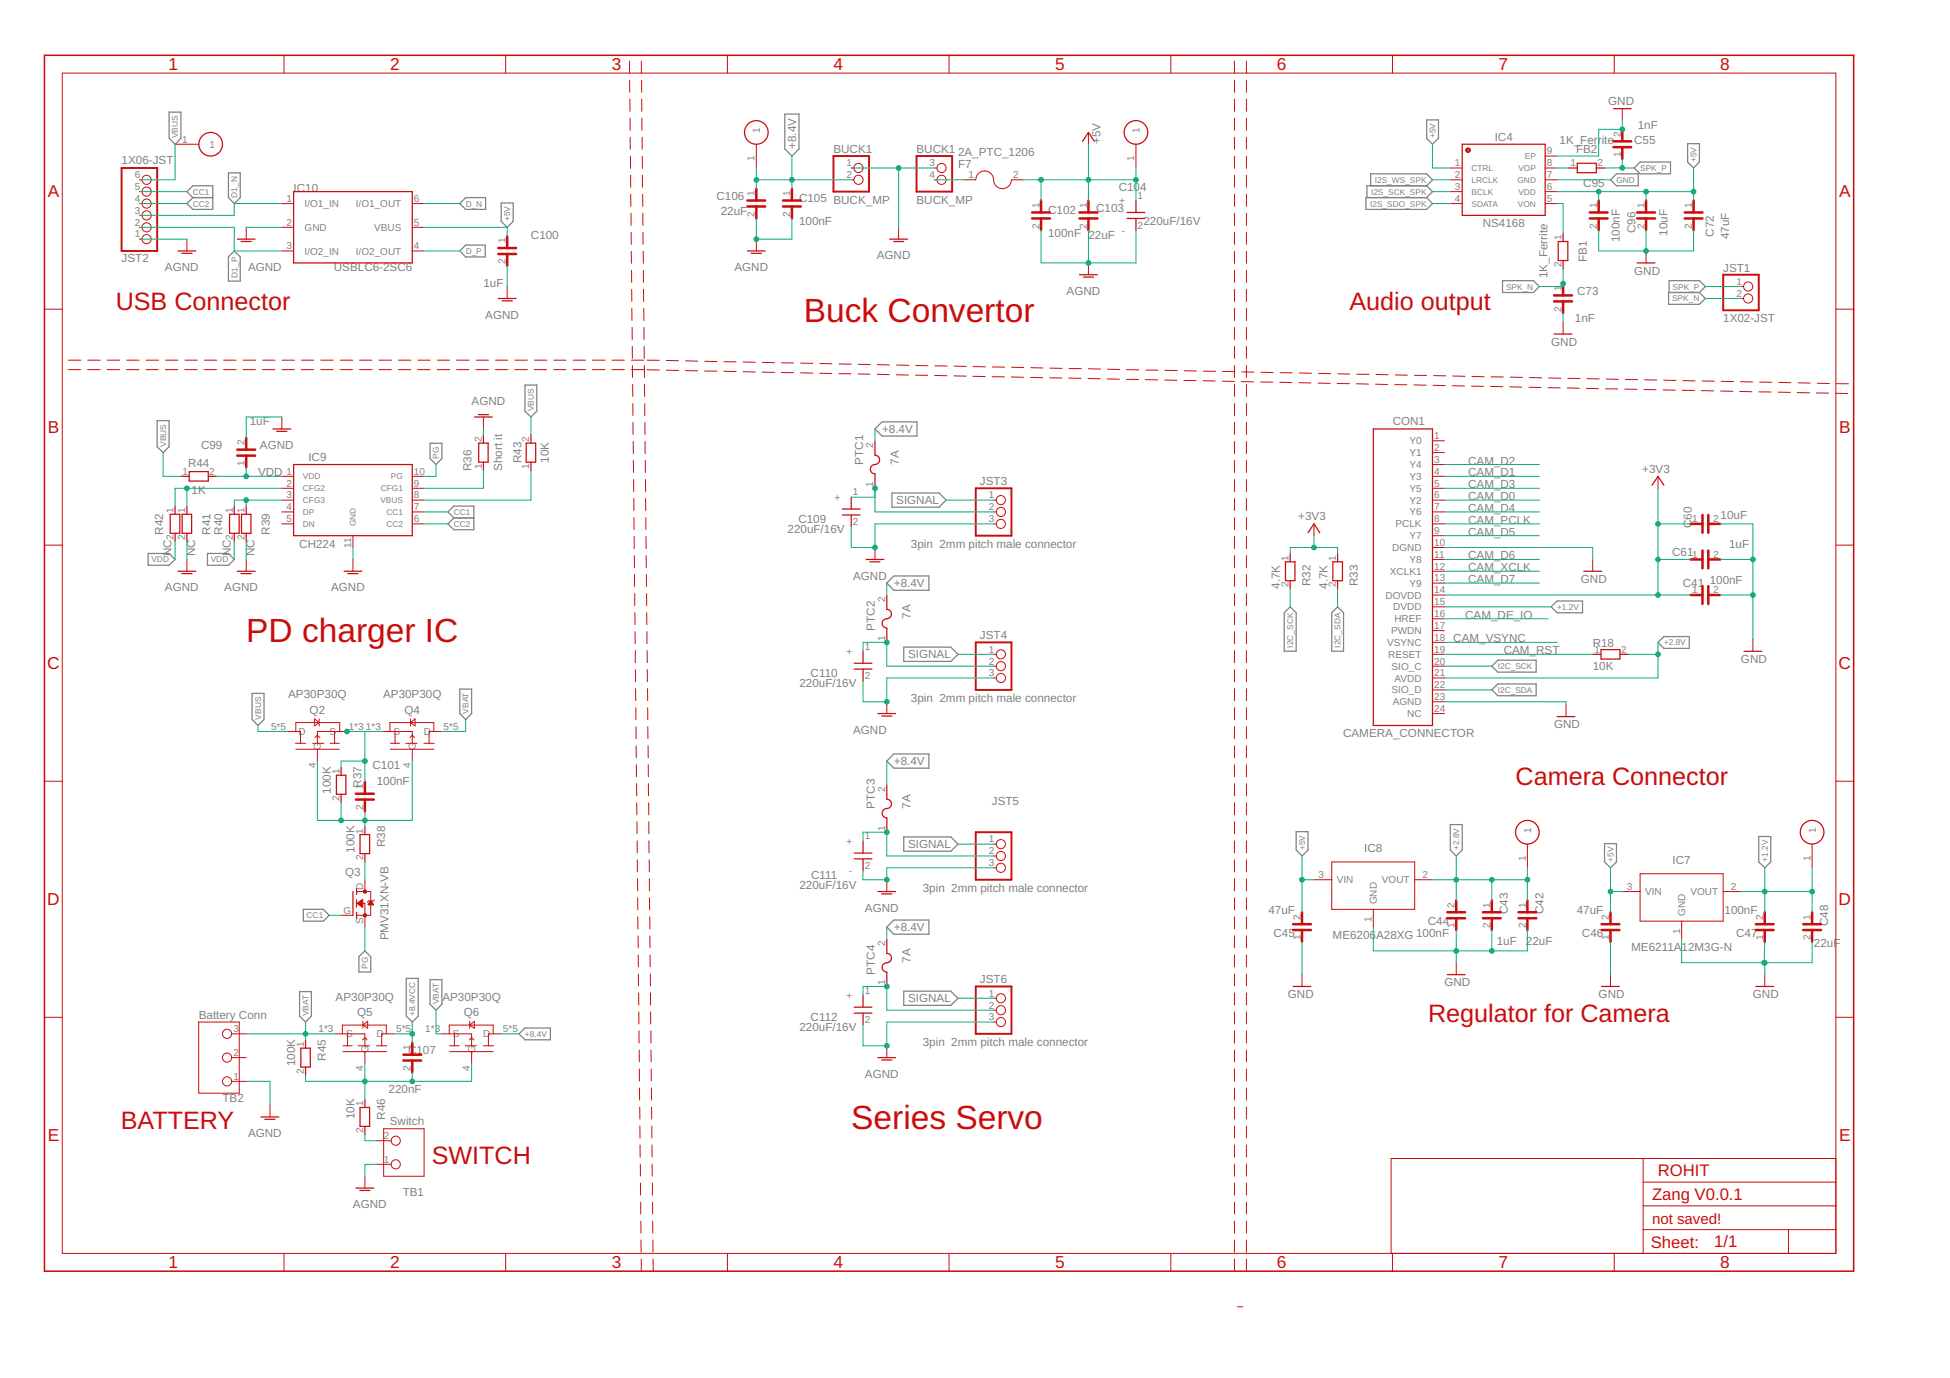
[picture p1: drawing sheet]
<svg xmlns="http://www.w3.org/2000/svg" width="297mm" height="210mm" viewBox="0 0 297 210" stroke-linecap="round" stroke-linejoin="round" font-family="sans-serif">
<defs><g id="words">
<g font-size="5.1" fill="#c90d0c">
<text x="122.4" y="49.1">Buck Convertor</text>
<text x="37.5" y="97.9">PD charger IC</text>
<text x="129.7" y="171.9">Series Servo</text>
</g>
<g font-size="3.8" fill="#c90d0c">
<text x="17.6" y="47.3">USB Connector</text>
<text x="205.6" y="47.3">Audio output</text>
<text x="230.9" y="119.5">Camera Connector</text>
<text x="217.5" y="155.7">Regulator for Camera</text>
<text x="18.4" y="171.9">BATTERY</text>
<text x="65.8" y="177.4">SWITCH</text>
</g>
<g font-size="2.6" fill="#c90d0c">
<text x="25.7" y="10.7">1</text>
<text x="59.4" y="10.7">2</text>
<text x="93.2" y="10.7">3</text>
<text x="127" y="10.7">4</text>
<text x="160.7" y="10.7">5</text>
<text x="194.5" y="10.7">6</text>
<text x="228.3" y="10.7">7</text>
<text x="262.1" y="10.7">8</text>
<text x="7.3" y="30">A</text>
<text x="280.1" y="30">A</text>
<text x="7.3" y="66">B</text>
<text x="280.1" y="66">B</text>
<text x="7.2" y="102">C</text>
<text x="280.1" y="102">C</text>
<text x="7.2" y="137.9">D</text>
<text x="280.1" y="137.9">D</text>
<text x="7.3" y="173.9">E</text>
<text x="280.1" y="173.9">E</text>
<text x="25.7" y="193.2">1</text>
<text x="59.4" y="193.2">2</text>
<text x="93.2" y="193.2">3</text>
<text x="127" y="193.2">4</text>
<text x="160.7" y="193.2">5</text>
<text x="194.5" y="193.2">6</text>
<text x="228.3" y="193.2">7</text>
<text x="262.1" y="193.2">8</text>
</g>
<g font-size="2.5" fill="#c90d0c">
<text x="252.6" y="179.2">ROHIT</text>
<text x="251.6" y="182.8">Zang V0.0.1</text>
<text x="251.5" y="190.1">Sheet:</text>
<text x="261.1" y="190">1/1</text>
</g>
<text font-size="2.3" fill="#c90d0c" x="251.6" y="186.4">not saved!</text>
<g font-size="1.8" fill="#808080">
<text x="245" y="16">GND</text>
<text x="121.3" y="22.7" transform="rotate(-90 121.3 22.7)">+8.4V</text>
<text x="127" y="23.3">BUCK1</text>
<text x="139.6" y="23.3">BUCK1</text>
<text x="145.9" y="23.8">2A_PTC_1206</text>
<text x="167.6" y="22" transform="rotate(-90 167.6 22)">+5V</text>
<text x="227.7" y="21.4">IC4</text>
<text x="237.6" y="22">1K_Ferr</text>
<text x="240.1" y="23.2">FB2</text>
<text x="244" y="22">ite</text>
<text x="248.9" y="22">C55</text>
<text x="249.5" y="19.6">1nF</text>
<text x="18.5" y="25">1X06-JST</text>
<text x="44.7" y="29.2">IC10</text>
<text x="145.9" y="25.6">F7</text>
<text x="170.4" y="29">C104</text>
<text x="241.2" y="28.5">C95</text>
<text x="109.1" y="30.5">C106</text>
<text x="109.8" y="32.8">22uF</text>
<text x="121.7" y="34.3">100nF</text>
<text x="121.7" y="30.7">C105 BUCK_MP</text>
<text x="139.6" y="31">BUCK_MP</text>
<text x="159.7" y="32.5">C102</text>
<text x="167" y="32.3">C103</text>
<text x="174.2" y="34.2">220uF/16V</text>
<text x="225.9" y="34.6">NS4168</text>
<text x="249.1" y="35.5" transform="rotate(-90 249.1 35.5)">C96</text>
<text x="254" y="35.9" transform="rotate(-90 254 35.9)">10uF</text>
<text x="18.5" y="40">JST2</text>
<text x="25.1" y="41.3">AGND</text>
<text x="37.8" y="41.3">AGND</text>
<text x="50.9" y="41.3">USBLC6-2SC6</text>
<text x="80.9" y="36.4">C100</text>
<text x="111.9" y="41.3">AGND</text>
<text x="133.6" y="39.5">AGND</text>
<text x="159.7" y="36.2">100nF</text>
<text x="165.8" y="36.4">22uF</text>
<text x="241.7" y="39.9" transform="rotate(-90 241.7 39.9)">FB1</text>
<text x="246.8" y="36.9" transform="rotate(-90 246.8 36.9)">100nF</text>
<text x="248.9" y="41.8">GND</text>
<text x="261" y="36.1" transform="rotate(-90 261 36.1)">C72</text>
<text x="262.5" y="41.4">JST1</text>
<text x="263.4" y="36.4" transform="rotate(-90 263.4 36.4)">47uF</text>
<text x="73.6" y="43.7">1uF</text>
<text x="162.5" y="44.9">AGND</text>
<text x="235.7" y="42.4" transform="rotate(-90 235.7 42.4)">1K_Ferrite</text>
<text x="240.3" y="44.9">C73</text>
<text x="73.9" y="48.5">AGND</text>
<text x="236.3" y="52.7">GND</text>
<text x="239.9" y="49.1">1nF</text>
<text x="262.5" y="49.1">1X02-JST</text>
<text x="38" y="64.8">1uF</text>
<text x="71.8" y="61.7">AGND</text>
<text x="134.4" y="66">+8.4V</text>
<text x="212.1" y="64.8">CON1</text>
<text x="28.6" y="71.1">R44</text>
<text x="30.6" y="68.4">C99</text>
<text x="39.6" y="68.4">AGND</text>
<text x="47" y="70.2">IC9</text>
<text x="71.8" y="71.8" transform="rotate(-90 71.8 71.8)">R36</text>
<text x="76.5" y="71.8" transform="rotate(-90 76.5 71.8)">Short it</text>
<text x="79.4" y="70.6" transform="rotate(-90 79.4 70.6)">R43</text>
<text x="83.6" y="70.5" transform="rotate(-90 83.6 70.5)">10K</text>
<text x="131.5" y="70.8" transform="rotate(-90 131.5 70.8)">PTC1</text>
<text x="136.9" y="70.8" transform="rotate(-90 136.9 70.8)">7A</text>
<text x="223.6" y="70.8">CAM_D2</text>
<text x="29.2" y="75.3">1K</text>
<text x="39.3" y="72.6">VDD</text>
<text x="136.5" y="76.8">SIGNAL</text>
<text x="149.3" y="73.8">JST3</text>
<text x="223.6" y="76.2">CAM_D0</text>
<text x="223.6" y="78">CAM_D4</text>
<text x="223.6" y="72.6">CAM_D1</text>
<text x="223.6" y="74.4">CAM_D3</text>
<text x="250.2" y="72">+3V3</text>
<text x="24.9" y="81.4" transform="rotate(-90 24.9 81.4)">R42</text>
<text x="32.1" y="81.4" transform="rotate(-90 32.1 81.4)">R41</text>
<text x="33.9" y="81.4" transform="rotate(-90 33.9 81.4)">R40</text>
<text x="41.1" y="81.4" transform="rotate(-90 41.1 81.4)">R39</text>
<text x="45.6" y="83.4">CH224</text>
<text x="120" y="81.2">220uF/16V</text>
<text x="121.6" y="79.6">C109</text>
<text x="138.8" y="83.4">3pin 2mm pitch male connector</text>
<text x="197.8" y="79.3">+3V3</text>
<text x="223.6" y="81.6">CAM_D5</text>
<text x="223.6" y="79.8">CAM_PCLK</text>
<text x="257.7" y="80.4" transform="rotate(-90 257.7 80.4)">C60</text>
<text x="262.1" y="79">10uF</text>
<text x="263.4" y="83.4">1uF</text>
<text x="26.1" y="84.7" transform="rotate(-90 26.1 84.7)">NC</text>
<text x="29.7" y="84.7" transform="rotate(-90 29.7 84.7)">NC</text>
<text x="35.2" y="84.7" transform="rotate(-90 35.2 84.7)">NC</text>
<text x="38.8" y="84.7" transform="rotate(-90 38.8 84.7)">NC</text>
<text x="129.9" y="88.3">AGND</text>
<text x="136.2" y="89.5">+8.4V</text>
<text x="195" y="89.7" transform="rotate(-90 195 89.7)">4.7K</text>
<text x="199.6" y="89.3" transform="rotate(-90 199.6 89.3)">R32</text>
<text x="202.2" y="89.7" transform="rotate(-90 202.2 89.7)">4.7K</text>
<text x="206.8" y="89.3" transform="rotate(-90 206.8 89.3)">R33</text>
<text x="223.6" y="85.2">CAM_D6</text>
<text x="223.6" y="88.8">CAM_D7</text>
<text x="223.6" y="87">CAM_XCLK</text>
<text x="240.8" y="88.8">GND</text>
<text x="254.7" y="84.7">C61</text>
<text x="256.3" y="89.5">C41</text>
<text x="260.4" y="89">100nF</text>
<text x="25.1" y="90.1">AGND</text>
<text x="34.2" y="90.1">AGND</text>
<text x="50.4" y="90.1">AGND</text>
<text x="138.7" y="94.2" transform="rotate(-90 138.7 94.2)">7A</text>
<text x="223.2" y="94.2">CAM_DE_IO</text>
<text x="133.3" y="96.1" transform="rotate(-90 133.3 96.1)">PTC2</text>
<text x="138.3" y="100.3">SIGNAL</text>
<text x="149.3" y="97.3">JST4</text>
<text x="221.4" y="97.9">CAM_VSYNC</text>
<text x="229.1" y="99.7">CAM_RST</text>
<text x="242.6" y="98.6">R18</text>
<text x="265.2" y="101">GND</text>
<text x="43.9" y="106.4">AP30P30Q</text>
<text x="58.4" y="106.4">AP30P30Q</text>
<text x="121.8" y="104.7">220uF/16V</text>
<text x="123.5" y="103.1">C110</text>
<text x="138.8" y="106.9">3pin 2mm pitch male connector</text>
<text x="242.6" y="102">10K</text>
<text x="47.2" y="108.7">Q2</text>
<text x="61.6" y="108.7">Q4</text>
<text x="129.9" y="111.8">AGND</text>
<text x="204.6" y="112.3">CAMERA_CONNECTOR</text>
<text x="236.7" y="111">GND</text>
<text x="55.1" y="120" transform="rotate(-90 55.1 120)">R37</text>
<text x="56.7" y="117.2">C101</text>
<text x="57.4" y="119.5">100nF</text>
<text x="136.2" y="116.6">+8.4V</text>
<text x="50.4" y="120.9" transform="rotate(-90 50.4 120.9)">100K</text>
<text x="133.3" y="123.2" transform="rotate(-90 133.3 123.2)">PTC3</text>
<text x="138.7" y="123.2" transform="rotate(-90 138.7 123.2)">7A</text>
<text x="151.1" y="122.6">JST5</text>
<text x="54" y="129.9" transform="rotate(-90 54 129.9)">100K</text>
<text x="58.7" y="129" transform="rotate(-90 58.7 129)">R38</text>
<text x="138.3" y="129.2">SIGNAL</text>
<text x="207.8" y="129.8">IC8</text>
<text x="254.8" y="131.7">IC7</text>
<text x="52.6" y="133.5">Q3</text>
<text x="121.8" y="135.4">220uF/16V</text>
<text x="123.5" y="133.8">C111</text>
<text x="140.6" y="135.8">3pin 2mm pitch male connector</text>
<text x="59.2" y="143.2" transform="rotate(-90 59.2 143.2)">PMV31XN-VB</text>
<text x="131.8" y="138.9">AGND</text>
<text x="136.2" y="141.9">+8.4V</text>
<text x="193.2" y="139.2">47uF</text>
<text x="194" y="142.8">C45</text>
<text x="203" y="143">ME6206</text>
<text x="209.6" y="143">A28XG 100nF</text>
<text x="217.5" y="141">C44</text>
<text x="228" y="143.9">1uF</text>
<text x="229.7" y="139.2" transform="rotate(-90 229.7 139.2)">C43</text>
<text x="232.5" y="143.9">22uF</text>
<text x="235.1" y="139.2" transform="rotate(-90 235.1 139.2)">C42</text>
<text x="240.2" y="139.2">47uF</text>
<text x="241" y="142.8">C46</text>
<text x="262.7" y="139.2">100nF</text>
<text x="264.5" y="142.8">C47</text>
<text x="278.5" y="141" transform="rotate(-90 278.5 141)">C48</text>
<text x="133.3" y="148.5" transform="rotate(-90 133.3 148.5)">PTC4</text>
<text x="138.7" y="146.6" transform="rotate(-90 138.7 146.6)">7A</text>
<text x="149.3" y="149.7">JST6</text>
<text x="248.5" y="144.8">ME6211A12M3G-N</text>
<text x="276.3" y="144.3">22uF</text>
<text x="30.3" y="155.1">Battery Conn</text>
<text x="51.1" y="152.4">AP30P30Q</text>
<text x="54.4" y="154.8">Q5</text>
<text x="67.4" y="152.4">AP30P30Q</text>
<text x="70.7" y="154.8">Q6</text>
<text x="123.5" y="155.5">C112</text>
<text x="138.3" y="152.7">SIGNAL</text>
<text x="196.2" y="152.1">GND</text>
<text x="220" y="150.3">GND</text>
<text x="243.5" y="152.1">GND</text>
<text x="267" y="152.1">GND</text>
<text x="49.6" y="161.6" transform="rotate(-90 49.6 161.6)">R45</text>
<text x="62.2" y="160.6">C107</text>
<text x="121.8" y="157.1">220uF/16V</text>
<text x="140.6" y="159.3">3pin 2mm pitch male connector</text>
<text x="33.9" y="167.8">TB2</text>
<text x="45" y="162.4" transform="rotate(-90 45 162.4)">100K</text>
<text x="59.2" y="166.5">220nF</text>
<text x="131.8" y="164.2">AGND</text>
<text x="37.8" y="173.2">AGND</text>
<text x="54" y="170.5" transform="rotate(-90 54 170.5)">10K</text>
<text x="58.7" y="170.6" transform="rotate(-90 58.7 170.6)">R46</text>
<text x="59.4" y="171.4">Switch</text>
<text x="53.8" y="184.1">AGND</text>
<text x="61.3" y="182.2">TB1</text>
</g>
<g font-size="1.5" fill="#808080">
<text x="27.8" y="21.7">1</text>
<text x="31.9" y="22.5">1</text>
<text x="115.8" y="20.3" transform="rotate(-90 115.8 20.3)">1</text>
<text x="173.6" y="20.3" transform="rotate(-90 173.6 20.3)">1</text>
<text x="235.6" y="23.5">9</text>
<text x="246.9" y="24" transform="rotate(-90 246.9 24)">1</text>
<text x="246.9" y="20.8" transform="rotate(-90 246.9 20.8)">2</text>
<text x="20.5" y="28.9">5</text>
<text x="20.5" y="27.1">6</text>
<text x="115" y="29.8" transform="rotate(-90 115 29.8)">1</text>
<text x="115" y="24.5" transform="rotate(-90 115 24.5)">1</text>
<text x="120.4" y="29.8" transform="rotate(-90 120.4 29.8)">1</text>
<text x="129" y="25.3">1</text>
<text x="129" y="27.1">2</text>
<text x="141.6" y="25.3">3</text>
<text x="141.6" y="27.1">4</text>
<text x="147.5" y="27.1">1</text>
<text x="154.3" y="27.1">2</text>
<text x="172.8" y="24.5" transform="rotate(-90 172.8 24.5)">1</text>
<text x="221.6" y="25.3">1</text>
<text x="221.6" y="27.1">2</text>
<text x="221.6" y="28.9">3</text>
<text x="235.6" y="28.9">6</text>
<text x="235.6" y="27.1">7</text>
<text x="235.6" y="25.3">8</text>
<text x="239.3" y="25.3">1</text>
<text x="243.3" y="25.3">2</text>
<text x="20.5" y="34.4">2</text>
<text x="20.5" y="32.6">3</text>
<text x="20.5" y="30.8">4</text>
<text x="43.6" y="34.4">2</text>
<text x="43.6" y="30.8">1</text>
<text x="46.4" y="35.2">GND</text>
<text x="46.4" y="31.5">I/O1_IN</text>
<text x="54.2" y="31.5">I/O1_OUT</text>
<text x="57" y="35.2">VBUS</text>
<text x="63.1" y="34.4">5</text>
<text x="63.1" y="30.8">6</text>
<text x="115" y="33" transform="rotate(-90 115 33)">2</text>
<text x="120.4" y="33" transform="rotate(-90 120.4 33)">2</text>
<text x="158.3" y="34.8" transform="rotate(-90 158.3 34.8)">2</text>
<text x="158.3" y="31.7" transform="rotate(-90 158.3 31.7)">1</text>
<text x="165.6" y="34.8" transform="rotate(-90 165.6 34.8)">2</text>
<text x="165.6" y="31.7" transform="rotate(-90 165.6 31.7)">1</text>
<text x="170.5" y="31.1">+</text>
<text x="170.9" y="35.6">-</text>
<text x="173.3" y="30.3">1</text>
<text x="173.3" y="34.8">2</text>
<text x="221.6" y="30.8">4</text>
<text x="235.6" y="30.8">5</text>
<text x="243.3" y="34.8" transform="rotate(-90 243.3 34.8)">2</text>
<text x="243.3" y="31.7" transform="rotate(-90 243.3 31.7)">1</text>
<text x="250.5" y="34.8" transform="rotate(-90 250.5 34.8)">2</text>
<text x="250.5" y="31.7" transform="rotate(-90 250.5 31.7)">1</text>
<text x="257.7" y="34.8" transform="rotate(-90 257.7 34.8)">2</text>
<text x="257.7" y="31.7" transform="rotate(-90 257.7 31.7)">1</text>
<text x="20.5" y="36.2">1</text>
<text x="43.6" y="38">3</text>
<text x="46.4" y="38.8">I/O2_IN</text>
<text x="54.2" y="38.8">I/O2_OUT</text>
<text x="63.1" y="38">4</text>
<text x="77" y="40.2" transform="rotate(-90 77 40.2)">2</text>
<text x="77" y="37.1" transform="rotate(-90 77 37.1)">1</text>
<text x="237.8" y="40.7" transform="rotate(-90 237.8 40.7)">2</text>
<text x="237.8" y="36.6" transform="rotate(-90 237.8 36.6)">1</text>
<text x="237.8" y="47.5" transform="rotate(-90 237.8 47.5)">2</text>
<text x="237.8" y="44.3" transform="rotate(-90 237.8 44.3)">1</text>
<text x="264.5" y="43.4">1</text>
<text x="264.5" y="45.2">2</text>
<text x="37.2" y="71" transform="rotate(-90 37.2 71)">1</text>
<text x="37.2" y="67.8" transform="rotate(-90 37.2 67.8)">2</text>
<text x="73.4" y="71.4" transform="rotate(-90 73.4 71.4)">1</text>
<text x="73.4" y="67.3" transform="rotate(-90 73.4 67.3)">2</text>
<text x="80.6" y="71.4" transform="rotate(-90 80.6 71.4)">1</text>
<text x="80.6" y="67.3" transform="rotate(-90 80.6 67.3)">2</text>
<text x="133" y="68.2" transform="rotate(-90 133 68.2)">2</text>
<text x="214.7" y="67.7">Y0</text>
<text x="214.7" y="69.5">Y1</text>
<text x="214.7" y="71.3">Y4</text>
<text x="218.5" y="66.9">1</text>
<text x="218.5" y="68.7">2</text>
<text x="218.5" y="70.5">3</text>
<text x="27.8" y="72.3">1</text>
<text x="31.9" y="72.3">2</text>
<text x="43.6" y="72.3">1</text>
<text x="43.6" y="74.1">2</text>
<text x="43.6" y="75.9">3</text>
<text x="43.6" y="77.7">4</text>
<text x="63.1" y="77.7">7</text>
<text x="63.1" y="75.9">8</text>
<text x="63.1" y="74.1">9</text>
<text x="63.1" y="72.3">10</text>
<text x="127.1" y="76.3">+</text>
<text x="129.9" y="75.5">1</text>
<text x="133" y="74.1" transform="rotate(-90 133 74.1)">1</text>
<text x="150.6" y="75.9">1</text>
<text x="150.6" y="77.7">2</text>
<text x="214.7" y="73.1">Y3</text>
<text x="214.7" y="74.9">Y5</text>
<text x="214.7" y="76.7">Y2</text>
<text x="218.5" y="72.3">4</text>
<text x="218.5" y="74.1">5</text>
<text x="218.5" y="75.9">6</text>
<text x="218.5" y="77.7">7</text>
<text x="26.4" y="82.2" transform="rotate(-90 26.4 82.2)">2</text>
<text x="26.4" y="78.2" transform="rotate(-90 26.4 78.2)">1</text>
<text x="28.2" y="82.2" transform="rotate(-90 28.2 82.2)">2</text>
<text x="28.2" y="78.2" transform="rotate(-90 28.2 78.2)">1</text>
<text x="35.4" y="82.2" transform="rotate(-90 35.4 82.2)">2</text>
<text x="35.4" y="78.2" transform="rotate(-90 35.4 78.2)">1</text>
<text x="37.2" y="82.2" transform="rotate(-90 37.2 82.2)">2</text>
<text x="37.2" y="78.2" transform="rotate(-90 37.2 78.2)">1</text>
<text x="43.6" y="79.5">5</text>
<text x="53.5" y="83.4" transform="rotate(-90 53.5 83.4)">11</text>
<text x="63.1" y="79.5">6</text>
<text x="127.5" y="80.8">-</text>
<text x="129.9" y="80">2</text>
<text x="150.6" y="79.5">3</text>
<text x="212.1" y="83.9">DGND</text>
<text x="212.6" y="80.3">PCLK</text>
<text x="214.7" y="78.5">Y6</text>
<text x="214.7" y="82.1">Y7</text>
<text x="218.5" y="79.5">8</text>
<text x="218.5" y="81.3">9</text>
<text x="218.5" y="83.2">10</text>
<text x="257.8" y="79.5">1</text>
<text x="260.9" y="79.5">2</text>
<text x="196.3" y="89.5" transform="rotate(-90 196.3 89.5)">2</text>
<text x="196.3" y="85.4" transform="rotate(-90 196.3 85.4)">1</text>
<text x="203.5" y="89.5" transform="rotate(-90 203.5 89.5)">2</text>
<text x="203.5" y="85.4" transform="rotate(-90 203.5 85.4)">1</text>
<text x="211.7" y="87.6">XCLK1</text>
<text x="214.7" y="85.7">Y8</text>
<text x="214.7" y="89.4">Y9</text>
<text x="218.5" y="85">11</text>
<text x="218.5" y="86.8">12</text>
<text x="218.5" y="88.6">13</text>
<text x="257.8" y="85">1</text>
<text x="260.9" y="85">2</text>
<text x="134.8" y="91.7" transform="rotate(-90 134.8 91.7)">2</text>
<text x="211" y="91.2">DOVDD</text>
<text x="212.2" y="93">DVDD</text>
<text x="212.4" y="94.8">HREF</text>
<text x="218.5" y="90.4">14</text>
<text x="218.5" y="92.2">15</text>
<text x="218.5" y="94">16</text>
<text x="218.5" y="95.8">17</text>
<text x="257.8" y="90.4">1</text>
<text x="260.9" y="90.4">2</text>
<text x="128.9" y="99.8">+</text>
<text x="131.7" y="99">1</text>
<text x="134.8" y="97.6" transform="rotate(-90 134.8 97.6)">1</text>
<text x="150.6" y="99.4">1</text>
<text x="150.6" y="101.2">2</text>
<text x="211.3" y="98.4">VSYNC</text>
<text x="211.5" y="100.2">RESET</text>
<text x="211.9" y="96.6">PWDN</text>
<text x="218.5" y="97.6">18</text>
<text x="218.5" y="99.4">19</text>
<text x="218.5" y="101.2">20</text>
<text x="242.9" y="99.4">1</text>
<text x="246.9" y="99.4">2</text>
<text x="129.3" y="104.3">-</text>
<text x="131.7" y="103.5">2</text>
<text x="150.6" y="103">3</text>
<text x="212" y="102">SIO_C</text>
<text x="212" y="105.6">SIO_D</text>
<text x="212.2" y="107.4">AGND</text>
<text x="212.4" y="103.8">AVDD</text>
<text x="218.5" y="103">21</text>
<text x="218.5" y="104.8">22</text>
<text x="218.5" y="106.6">23</text>
<text x="41.3" y="111.2">5*5</text>
<text x="45.5" y="112">D</text>
<text x="50.2" y="111.9">S</text>
<text x="53.1" y="111.2">1*3</text>
<text x="55.7" y="111.2">1*3</text>
<text x="59.9" y="112">S</text>
<text x="64.6" y="111.9">D</text>
<text x="67.6" y="111.2">5*5</text>
<text x="214.4" y="109.2">NC</text>
<text x="218.5" y="108.4">24</text>
<text x="48.1" y="117" transform="rotate(-90 48.1 117)">4</text>
<text x="48.9" y="114.3" transform="rotate(-90 48.9 114.3)">G</text>
<text x="51.7" y="117.9" transform="rotate(-90 51.7 117.9)">1</text>
<text x="62.5" y="117" transform="rotate(-90 62.5 117)">4</text>
<text x="63.3" y="114.3" transform="rotate(-90 63.3 114.3)">G</text>
<text x="51.7" y="122" transform="rotate(-90 51.7 122)">2</text>
<text x="55.3" y="123.4" transform="rotate(-90 55.3 123.4)">2</text>
<text x="55.3" y="120.2" transform="rotate(-90 55.3 120.2)">1</text>
<text x="134.8" y="120.6" transform="rotate(-90 134.8 120.6)">2</text>
<text x="55.3" y="131" transform="rotate(-90 55.3 131)">2</text>
<text x="55.3" y="127" transform="rotate(-90 55.3 127)">1</text>
<text x="128.9" y="128.7">+</text>
<text x="131.7" y="127.9">1</text>
<text x="134.8" y="126.5" transform="rotate(-90 134.8 126.5)">1</text>
<text x="150.6" y="128.3">1</text>
<text x="150.6" y="130.1">2</text>
<text x="150.6" y="131.9">3</text>
<text x="232.4" y="131.1" transform="rotate(-90 232.4 131.1)">1</text>
<text x="233.2" y="126.9" transform="rotate(-90 233.2 126.9)">1</text>
<text x="275.8" y="131.1" transform="rotate(-90 275.8 131.1)">1</text>
<text x="276.6" y="126.9" transform="rotate(-90 276.6 126.9)">1</text>
<text x="55.3" y="135.6" transform="rotate(-90 55.3 135.6)">D</text>
<text x="129.3" y="133.2">-</text>
<text x="131.7" y="132.4">2</text>
<text x="200.9" y="133.7">3</text>
<text x="203.6" y="134.5">VIN</text>
<text x="209.7" y="137.8" transform="rotate(-90 209.7 137.8)">GND</text>
<text x="210.5" y="134.5">VOUT</text>
<text x="216.7" y="133.7">2</text>
<text x="247.8" y="135.6">3</text>
<text x="250.6" y="136.3">VIN</text>
<text x="257.5" y="136.3">VOUT</text>
<text x="263.6" y="135.6">2</text>
<text x="52.3" y="139.2">G</text>
<text x="55.3" y="140.7" transform="rotate(-90 55.3 140.7)">S</text>
<text x="198.1" y="143.2" transform="rotate(-90 198.1 143.2)">1</text>
<text x="198.1" y="140.1" transform="rotate(-90 198.1 140.1)">2</text>
<text x="208.9" y="140.5" transform="rotate(-90 208.9 140.5)">1</text>
<text x="221.6" y="141.4" transform="rotate(-90 221.6 141.4)">1</text>
<text x="221.6" y="138.3" transform="rotate(-90 221.6 138.3)">2</text>
<text x="227" y="141.4" transform="rotate(-90 227 141.4)">2</text>
<text x="227" y="138.3" transform="rotate(-90 227 138.3)">1</text>
<text x="232.4" y="141.4" transform="rotate(-90 232.4 141.4)">2</text>
<text x="232.4" y="138.3" transform="rotate(-90 232.4 138.3)">1</text>
<text x="245.1" y="143.2" transform="rotate(-90 245.1 143.2)">1</text>
<text x="245.1" y="140.1" transform="rotate(-90 245.1 140.1)">2</text>
<text x="255.9" y="142.3" transform="rotate(-90 255.9 142.3)">1</text>
<text x="256.7" y="139.6" transform="rotate(-90 256.7 139.6)">GND</text>
<text x="268.6" y="143.2" transform="rotate(-90 268.6 143.2)">1</text>
<text x="268.6" y="140.1" transform="rotate(-90 268.6 140.1)">2</text>
<text x="275.8" y="143.2" transform="rotate(-90 275.8 143.2)">2</text>
<text x="275.8" y="140.1" transform="rotate(-90 275.8 140.1)">1</text>
<text x="134.8" y="144.1" transform="rotate(-90 134.8 144.1)">2</text>
<text x="128.9" y="152.2">+</text>
<text x="131.7" y="151.4">1</text>
<text x="131.7" y="155.9">2</text>
<text x="134.8" y="150" transform="rotate(-90 134.8 150)">1</text>
<text x="150.6" y="151.8">1</text>
<text x="150.6" y="153.6">2</text>
<text x="150.6" y="155.4">3</text>
<text x="35.6" y="160.8">2</text>
<text x="35.6" y="157.2">3</text>
<text x="46.3" y="159.5" transform="rotate(-90 46.3 159.5)">1</text>
<text x="48.5" y="157.2">1*3</text>
<text x="52.7" y="158">S</text>
<text x="56.1" y="160.3" transform="rotate(-90 56.1 160.3)">G</text>
<text x="57.3" y="158">D</text>
<text x="60.3" y="157.2">5*5</text>
<text x="62.5" y="159.9" transform="rotate(-90 62.5 159.9)">1</text>
<text x="64.8" y="157.2">1*3</text>
<text x="69" y="158">S</text>
<text x="72.4" y="160.3" transform="rotate(-90 72.4 160.3)">G</text>
<text x="73.6" y="158">D</text>
<text x="76.6" y="157.2">5*5</text>
<text x="129.3" y="156.7">-</text>
<text x="35.6" y="164.5">1</text>
<text x="46.3" y="163.6" transform="rotate(-90 46.3 163.6)">2</text>
<text x="55.3" y="163.1" transform="rotate(-90 55.3 163.1)">4</text>
<text x="62.5" y="163.1" transform="rotate(-90 62.5 163.1)">2</text>
<text x="71.6" y="163.1" transform="rotate(-90 71.6 163.1)">4</text>
<text x="55.3" y="172.6" transform="rotate(-90 55.3 172.6)">2</text>
<text x="55.3" y="168.5" transform="rotate(-90 55.3 168.5)">1</text>
<text x="58.5" y="173.5">2</text>
<text x="58.5" y="177.1">1</text>
</g>
<g font-size="1.3" fill="#808080">
<text x="27.1" y="21.1" transform="rotate(-90 27.1 21.1)">VBUS</text>
<text x="218.7" y="21.1" transform="rotate(-90 218.7 21.1)">+5V</text>
<text x="29.4" y="29.6">CC1</text>
<text x="208.8" y="29.7">I2S_SCK_SPK</text>
<text x="209.4" y="27.8">I2S_WS_SPK</text>
<text x="224.1" y="26">CTRL</text>
<text x="224.1" y="27.8">LRCLK</text>
<text x="224.1" y="29.6">BCLK</text>
<text x="231.2" y="27.8">GND</text>
<text x="231.3" y="29.7">VDD</text>
<text x="231.3" y="26">VOP</text>
<text x="232.3" y="24.2">EP</text>
<text x="246.2" y="27.8">GND</text>
<text x="249.8" y="26">SPK_P</text>
<text x="258.4" y="24.7" transform="rotate(-90 258.4 24.7)">+5V</text>
<text x="29.4" y="31.5">CC2</text>
<text x="36.1" y="30.1" transform="rotate(-90 36.1 30.1)">D1_N</text>
<text x="70.9" y="31.5">D_N</text>
<text x="77.7" y="33.7" transform="rotate(-90 77.7 33.7)">+5V</text>
<text x="208.7" y="31.5">I2S_SDO_SPK</text>
<text x="224.1" y="31.5">SDATA</text>
<text x="231.2" y="31.5">VON</text>
<text x="70.9" y="38.7">D_P</text>
<text x="36.2" y="42.3" transform="rotate(-90 36.2 42.3)">D1_P</text>
<text x="229.4" y="44.1">SPK_N</text>
<text x="254.7" y="45.9">SPK_N</text>
<text x="254.8" y="44.1">SPK_P</text>
<text x="81.3" y="62.6" transform="rotate(-90 81.3 62.6)">VBUS</text>
<text x="25.3" y="68" transform="rotate(-90 25.3 68)">VBUS</text>
<text x="66.9" y="69.9" transform="rotate(-90 66.9 69.9)">PG</text>
<text x="46.1" y="73">VDD</text>
<text x="46.1" y="74.8">CFG2</text>
<text x="46.1" y="76.6">CFG3</text>
<text x="57.9" y="76.6">VBUS</text>
<text x="58" y="74.8">CFG1</text>
<text x="59.6" y="73">PG</text>
<text x="46.1" y="78.4">DP</text>
<text x="46.1" y="80.2">DN</text>
<text x="54.2" y="80.2" transform="rotate(-90 54.2 80.2)">GND</text>
<text x="58.9" y="80.2">CC2</text>
<text x="58.9" y="78.4">CC1</text>
<text x="69.1" y="78.4">CC1</text>
<text x="69.1" y="80.2">CC2</text>
<text x="23.1" y="85.7">VDD</text>
<text x="32.1" y="85.7">VDD</text>
<text x="237.2" y="92.9">+1.2V</text>
<text x="197" y="98.6" transform="rotate(-90 197 98.6)">I2C_SCK</text>
<text x="204.2" y="98.6" transform="rotate(-90 204.2 98.6)">I2C_SDA</text>
<text x="228.2" y="101.9">I2C_SCK</text>
<text x="253.5" y="98.3">+2.8V</text>
<text x="228.2" y="105.5">I2C_SDA</text>
<text x="39.8" y="109.6" transform="rotate(-90 39.8 109.6)">VBUS</text>
<text x="71.4" y="108.7" transform="rotate(-90 71.4 108.7)">VBAT</text>
<text x="198.8" y="129.5" transform="rotate(-90 198.8 129.5)">+5V</text>
<text x="222.3" y="129.5" transform="rotate(-90 222.3 129.5)">+2.8V</text>
<text x="245.8" y="131.3" transform="rotate(-90 245.8 131.3)">+5V</text>
<text x="269.3" y="131.3" transform="rotate(-90 269.3 131.3)">+1.2V</text>
<text x="46.7" y="139.9">CC1</text>
<text x="56" y="147.6" transform="rotate(-90 56 147.6)">PG</text>
<text x="47" y="154.8" transform="rotate(-90 47 154.8)">VBAT</text>
<text x="63.3" y="154.8" transform="rotate(-90 63.3 154.8)">+8.4VCC</text>
<text x="66.9" y="153" transform="rotate(-90 66.9 153)">VBAT</text>
<text x="80" y="157.9">+8.4V</text>
</g>
</g></defs>
<g fill="none" stroke="#808080" stroke-width=".19">
<path d="M25.8 17.1h1.8v4l-.9 .9-.9-.9zM119.5 17.4h2.2v5.3l-1.1 1.1-1.1-1.1zM217.3 18.3h1.8v2.8l-.9 .9-.9-.9zM28.5 29.2l.9-.9h3v3.6h-3l-.9-.9 .9-.9zM29.4 30.1h3M34.8 26.3h1.8v3.8l-.9 .9-.9-.9zM35.7 38.2l.9 .9v3.7h-1.8v-3.7zM70 38.2l.9-.9h3v1.8h-3zM70.9 30.1h3.1v1.8h-3.1l-.9-.9zM76.3 30.9h1.9v2.8l-.9 .9-1-.9zM208.1 30.1h9.2l.9 .9-.9 .9h-9.2zM208.8 28.3v-1.8h8.5l.9 .9-.9 .9"/>
<path d="M217.3 28.3h-9.1v1.8M217.3 28.3l.9 .9-.9 .9M245.3 27.4l.9-.9h3.4v1.8h-3.4zM249.8 24.7h4.7v1.8h-4.7l-.9-.9zM257.1 21.9h1.8v2.8l-.9 .9-.9-.9zM80 58.7h1.8v3.9l-.9 .9-.9-.9zM228.9 42.8h4.7l.9 .8-.9 1h-4.7zM254.2 44.6h4.7l.9 .9-.9 .9h-4.7zM254.3 44.6v-1.8h4.6l.9 .8-.9 1M23.9 64.1h1.9v4l-1 .8-.9-.8zM65.5 67.5h1.8v2.3l-.9 1-.9-1zM68.2 78l.9-.9h3.1v3.6h-3.1l-.9-.9 .9-.9z"/>
<path d="M69.1 78.9h3.1M133.3 65.3l1.1-1h5.3v2.1h-5.3zM135.9 75.1h7.1l1.1 1.1-1.1 1.1h-7.1zM22.6 84.3h3.2l.9 .9-.9 .9h-3.2zM31.6 84.3h3.2l.9 .9-.9 .9h-3.2zM135.1 88.8l1.1-1.1h5.3v2.2h-5.3zM137.7 98.6h7.1l1.1 1.1-1.1 1.1h-7.1zM196.5 92.4l.9 .9v5.9h-1.8v-5.9zM203.8 92.4l.9 .9v5.9h-1.8v-5.9zM236.3 92.4l.9-.9h3.9v1.8h-3.9zM252.6 97.9l.8-.9h3.9v1.8h-3.9zM38.4 105.6h1.8v4l-.9 .9-.9-.9z"/>
<path d="M70 105h1.8v3.7l-.9 .9-.9-.9zM135.1 115.9l1.1-1h5.3v2.1h-5.3zM227.2 101.5l1-.9h5.8v1.8h-5.8zM227.2 105.1l1-.9h5.8v1.8h-5.8zM46.2 138.5h3.1l.8 .9-.8 .9h-3.1zM137.7 127.5h7.1l1.1 1.1-1.1 1.1h-7.1zM197.4 126.7h1.8v2.8l-.9 .9-.9-.9zM220.9 125.6h1.8v3.9l-.9 .9-.9-.9zM244.4 128.5h1.8v2.8l-.9 .9-.9-.9zM267.9 127.4h1.8v3.9l-.9 .9-.9-.9zM45.6 151h1.8v3.8l-.9 .9-.9-.9zM54.7 145.7l.9-.9 .9 .9v2.4h-1.8z"/>
<path d="M61.9 149h1.8v5.8l-.9 .9-.9-.9zM65.5 149.2h1.8v3.8l-.9 .9-.9-.9zM79.1 157.5l.9-.9h3.8v1.8h-3.8zM135.1 141.2l1.1-1.1h5.3v2.2h-5.3zM137.7 151h7.1l1.1 1.1-1.1 1h-7.1z"/>
</g>
<g fill="none" stroke="#c90d0c" stroke-width=".15">
<path d="M9.5 11.1h270.2v179.8h-270.2zM43.3 8.4v2.7M77 8.4v2.7M95.9 9.3v1.9M95.9 12.2v1.9M95.9 15.1l.1 1.9M96 18v1.8M97.7 9.3v1.9M97.7 12.2v1.9M97.7 15.1l.1 1.9M97.8 18v1.8M110.8 8.4v2.7"/>
<path d="M144.6 8.4v2.7M178.4 8.4v2.7M188 9.3v1.9M188 12.2v1.9M188 15.1v1.9M188 18v1.8M189.9 9.3v1.9M189.9 12.2v1.9M189.9 15.1v1.9M189.9 18v1.8M212.1 8.4v2.7M245.9 8.4v2.7"/>
<path d="M247.1 16.6v1.8M21.2 27.4h.4M21.2 29.2h.4M21.2 31h.4M21.2 36.4h.4M21.2 34.6h.4M21.2 32.8h.4M26.7 22h3.6M28.5 36.4v1.8M37.5 34.6v1.8M42.9 31h1.8M42.9 34.6h1.8"/>
<path d="M42.9 38.2h1.8M62.8 31h1.8M62.8 34.6h1.8M62.8 38.2h1.8M96 20.9v1.8M96 23.8l.1 1.8M96.1 26.7v1.8M96.1 29.6v1.8M96.1 32.5v1.8M96.1 35.4l.1 1.8M96.2 38.3v1.8M97.8 20.9v1.8"/>
<path d="M97.8 23.8l.1 1.8M97.9 26.7v1.8M97.9 29.6v1.8M97.9 32.5v1.8M97.9 35.4l.1 1.8M98 38.3v1.8M115.2 22v3.6M115.2 36.4v1.8M129.7 25.6h.4M129.7 27.4h.4M136.9 34.6v1.8M142.3 25.6h.4"/>
<path d="M142.3 27.4h.4M146.8 27.4h1.8a1.39 1.39 0 0 1 1.6-1.4 1.39 1.39 0 0 1 1.2 1.7 1.36 1.36 0 0 0 1.5 1 1.36 1.36 0 0 0 1.2-1.3h1.8M165.8 20.2v1.8M173 22v3.6M188 20.9v1.8M188 23.8v1.8M188 26.7v1.8M188 29.6v1.8M188 32.5v1.8M188 35.4v1.8M188 38.3v1.8M189.9 20.9v1.8"/>
<path d="M189.9 23.8v1.8M189.9 26.7v1.8M189.9 29.6v1.8M189.9 32.5v1.8M189.9 35.4v1.8M189.9 38.3v1.8M220.9 25.6h1.8M220.9 27.4h1.8M220.9 29.2h1.8M220.9 31h1.8M235.4 25.6h1.8M235.4 27.4h1.8"/>
<path d="M235.4 29.2h1.8M235.4 31h1.8M235.4 23.8h1.8M250.7 38.2v1.8M6.8 47.1h2.7M10.4 56.3h1.9M10.4 54.9h1.9M13.4 56.3h1.8M13.4 54.9h1.9M16.3 56.3h1.9M16.3 54.9h1.9M19.3 56.3h1.9"/>
<path d="M19.3 54.9h1.9M22.2 56.3h1.9M22.2 54.9h2M25.2 56.3h1.9M25.2 54.9h1.9M28.2 56.3h1.8M28.2 54.9h1.9M31.1 56.3h1.9M31.1 54.9h1.9M34.1 56.3h1.8M34.1 54.9h1.9M37 56.3h1.9"/>
<path d="M37 54.9h1.9M40 56.3h1.9M40 54.9h1.9M42.9 56.3h1.9M42.9 54.9h2M45.9 56.3h1.9M45.9 54.9h1.9M48.9 56.3h1.8M48.9 54.9h1.9M51.8 56.3h1.9M51.8 54.9h1.9M54.8 56.3h1.9"/>
<path d="M54.8 54.9h1.9M57.7 56.3h1.9M57.7 54.9h1.9M60.7 56.3h1.9M60.7 54.9h1.9M63.6 56.3h1.9M63.6 54.9h1.9M66.6 56.3h1.9M66.6 54.9h1.9M69.6 56.3h1.8M69.6 54.9h1.9M72.5 56.3h1.9"/>
<path d="M72.5 54.9h1.9M75.5 56.3h1.9M75.5 54.9h1.9M77.3 43.6v1.9M78.4 56.3h1.9M78.4 54.9h1.9M81.4 56.3h1.9M81.4 54.9h1.9M84.3 56.3h1.9M84.3 54.9h1.9M87.3 56.3h1.9M87.3 54.9h1.9"/>
<path d="M90.3 56.3h1.8M90.3 54.9h1.9M93.2 56.3h1.9M93.2 54.9h1.9M96.2 56.3h1.9M96.2 54.9h1.9M96.2 41.2v1.8M96.2 44.1v1.8M96.2 47l.1 1.8M96.3 49.9v1.8M96.3 52.8v1.8M96.3 55.7l.1 1.8"/>
<path d="M96.4 58.6v1.8M98 41.2v1.8M98 44.1v1.8M98.1 47v1.8M98.1 49.9v1.8M98.1 52.8v1.8M98.1 55.7l.1 1.8M98.2 58.6v1.8M98.6 54.9h1.8M98.6 56.3l1.8 .1M101.5 54.9h1.9M101.5 56.4h1.9"/>
<path d="M104.4 56.5h1.9M104.4 55h1.9M107.3 56.5h1.9M107.4 55l1.8 .1M110.3 56.6h1.8M110.3 55.1h1.8M113.2 56.6l1.8 .1M113.2 55.1l1.8 .1M116.1 56.7h1.9M116.1 55.2h1.9M119 56.7l1.9 .1M119 55.3h1.9"/>
<path d="M121.9 56.8h1.9M122 55.3l1.8 .1M124.9 56.9h1.8M124.9 55.4h1.8M127.8 56.9h1.8M127.8 55.4l1.8 .1M130.7 57h1.8M130.7 55.5h1.9M133.6 57l1.9 .1M133.6 55.5l1.9 .1M136.5 57.1h1.9M136.6 55.6h1.8"/>
<path d="M139.5 57.1l1.8 .1M139.5 55.7h1.9M142.4 57.2h1.8M142.4 55.7l1.9 .1M145.3 57.3h1.9M145.3 55.8h1.9M148.2 57.3l1.9 .1M148.3 55.8l1.8 .1M151.1 57.4h1.9M151.2 55.9h1.8M154.1 57.4l1.8 .1M154.1 55.9l1.9 .1"/>
<path d="M157 57.5h1.8M157 56h1.9M159.9 57.6h1.9M159.9 56.1h1.9M162.8 57.6h1.9M162.9 56.1l1.8 .1M165.7 57.7h1.9M165.8 56.2h1.8M165.8 40v1.8M168.7 57.7l1.8 .1M168.7 56.2l1.9 .1M171.6 57.8h1.8"/>
<path d="M171.6 56.3h1.9M174.5 57.8l1.9 .1M174.5 56.4h1.9M177.4 57.9h1.9M177.5 56.4l1.8 .1M180.3 58h1.9M180.4 56.5h1.8M183.3 58h1.8M183.3 56.5l1.9 .1M186.2 58.1h1.8M186.2 56.6h1.9M188 41.2v1.8"/>
<path d="M188 44.1v1.8M188 47v1.8M188 49.9v1.8M188 52.8v1.8M188 55.7v1.8M188 58.6v1.8M189.1 58.1l1.8 .1M189.2 56.6l1.8 .1M189.9 41.2v1.8M189.9 44.1v1.8M189.9 47v1.8M189.9 49.9v1.8"/>
<path d="M189.9 52.8v1.8M189.9 55.7v1.8M189.9 58.6v1.8M192 58.2h1.9M192.1 56.7h1.8M194.9 58.2l1.9 .1M195 56.8h1.8M197.9 58.3h1.8M197.9 56.8l1.9 .1M200.8 58.4h1.8M200.9 56.9h1.8M203.7 58.4h1.8"/>
<path d="M203.8 56.9l1.8 .1M206.6 58.5h1.9M206.7 57h1.8M209.5 58.5l1.9 .1M209.6 57l1.9 .1M212.4 58.6h1.9M212.5 57.1h1.9M215.4 58.6l1.8 .1M215.5 57.2h1.8M218.3 58.7h1.9M218.4 57.2l1.8 .1M221.2 58.8h1.9"/>
<path d="M221.3 57.3h1.9M224.1 58.8h1.9M224.2 57.3l1.9 .1M227.1 58.9h1.8M227.1 57.4h1.9M230 58.9l1.8 .1M230.1 57.4l1.8 .1M232.9 59h1.8M233 57.5l1.8 .1M235.8 59.1h1.9M235.9 57.6h1.9M238.1 49.1v1.8"/>
<path d="M238.7 59.1h1.9M238.8 57.6l1.9 .1M241.7 59.2h1.8M241.7 57.7h1.9M244.6 59.2h1.8M244.7 57.7l1.8 .1M247.5 59.3h1.8M247.6 57.8h1.8M250.4 59.3l1.9 .1M250.5 57.8l1.9 .1M253.3 59.4h1.9M253.4 57.9l1.9 .1"/>
<path d="M256.2 59.5h1.9M256.3 58h1.9M259.2 59.5h1.8M259.3 58l1.8 .1M262.1 59.6h1.8M262.2 58.1h1.9M265 59.6l1.9 .1M265.1 58.1l1.9 .1M265.2 43.6h.4M265.2 45.5h.4M267.9 59.7h1.9M268 58.2h1.9"/>
<path d="M270.8 59.7l1.9 .1M271 58.3h1.8M273.8 59.8h1.8M273.9 58.3l1.8 .1M276.7 59.9h1.9M276.8 58.4h1.9M279.6 59.9h1.9M279.7 47.1h2.7M279.7 58.4l1.9 .1M42.9 72.6h1.8M42.9 74.4h1.8M42.9 76.2h1.8"/>
<path d="M42.9 78h1.8M42.9 79.8h1.8M42.9 63.5v1.8M62.8 72.6h1.8M62.8 74.4h1.8M62.8 76.2h1.8M62.8 78h1.8M62.8 79.8h1.8M73.6 63.5v1.8M96.4 61.5v1.8M96.4 64.3v1.9M96.5 67.2v1.9"/>
<path d="M96.5 70.1v1.9M96.5 73v1.9M96.5 75.9l.1 1.9M96.6 78.8v1.9M98.2 61.5v1.8M98.2 64.3l.1 1.9M98.3 67.2v1.9M98.3 70.1v1.9M98.3 73v1.9M98.3 75.9l.1 1.9M98.4 78.8v1.9M151.3 76.2h.4"/>
<path d="M151.3 78h.4M151.3 79.8h.4M188 61.5v1.8M188 64.3v1.9M188 67.2v1.9M188 70.1v1.9M188 73v1.9M188 75.9v1.9M188 78.8v1.9M189.9 61.5v1.8M189.9 64.3v1.9M189.9 67.2v1.9"/>
<path d="M189.9 70.1v1.9M189.9 73v1.9M189.9 75.9v1.9M189.9 78.8v1.9M200.2 79.8v1.8M218.2 67.1h1.8M218.2 68.9h1.8M218.2 70.8h1.8M218.2 72.6h1.8M218.2 74.4h1.8M218.2 76.2h1.8M218.2 78h1.8"/>
<path d="M218.2 79.8h1.8M252.6 72.6v1.8M6.8 83h2.7M28.5 85.2v1.8M37.5 85.2v1.8M53.8 81.6v1.8M53.8 85.2v1.8M96.6 81.7v1.9M96.6 84.6v1.9M96.6 87.5l.1 1.8M96.7 90.4v1.8M96.7 93.3v1.8"/>
<path d="M96.7 96.2l.1 1.8M96.8 99.1v1.8M98.4 81.7v1.9M98.4 84.6v1.9M98.5 87.5v1.8M98.5 90.4v1.8M98.5 93.3v1.8M98.6 96.2v1.8M98.6 99.1v1.8M133.3 83.4v1.8M151.3 99.7h.4M188 81.7v1.9"/>
<path d="M188 84.6v1.9M188 87.5v1.8M188 90.4v1.8M188 93.3v1.8M188 96.2v1.8M188 99.1v1.8M189.9 81.7v1.9M189.9 84.6v1.9M189.9 87.5v1.8M189.9 90.4v1.8M189.9 93.3v1.8M189.9 96.2v1.8"/>
<path d="M189.9 99.1v1.8M218.2 81.6h1.8M218.2 83.4h1.8M218.2 85.2h1.8M218.2 87h1.8M218.2 88.8h1.8M218.2 90.6h1.8M218.2 92.4h1.8M218.2 94.3h1.8M218.2 96.1h1.8M218.2 97.9h1.8M218.2 99.7h1.8"/>
<path d="M242.6 85.2v1.8M267 97.4v1.8M279.7 83h2.7M6.8 119h2.7M43.8 111.4h2v1.8M45 113.2h1.6M45.1 114.1h6.6M45.1 111.4v-1.3h6.7v1.3M47.6 113.2h1.7M47.9 109.5l.7 .6-.7 .5zM48 112.4l.3-.4 .4 .4M48.3 114.1v1.8"/>
<path d="M48.6 109.5v1.1M50.3 113.2h1.4M51 111.4v1.8M52.9 111.4h-4.6v1.8M58.3 111.4h4.5v1.8M59.4 111.4v-1.3h6.7v1.3M59.5 114.1h6.6M59.5 113.2h1.4M60.2 111.4v1.8M61.8 113.2h1.7M62.4 112.4l.4-.4 .4 .4M62.5 110.1l.7-.6v1.1z"/>
<path d="M62.5 109.5v1.1M62.8 114.1v1.8M64.6 113.2h1.5M67.3 111.4h-1.9v1.8M96.8 102v1.8M96.8 104.9v1.8M96.9 107.8v1.8M96.9 110.7v1.8M96.9 113.6v1.8M96.9 116.5v1.8M97 119.4v1.8M98.6 102v1.8"/>
<path d="M98.6 104.9l.1 1.8M98.7 107.8v1.8M98.7 110.7v1.8M98.7 113.6v1.8M98.7 116.5l.1 1.8M98.8 119.4v1.8M135.1 106.9v1.8M151.3 101.5h.4M151.3 103.3h.4M188 102v1.8M188 104.9v1.8M188 107.8v1.8"/>
<path d="M188 110.7v1.8M188 113.6v1.8M188 116.5v1.8M188 119.4v1.8M189.9 102v1.8M189.9 104.9v1.8M189.9 107.8v1.8M189.9 110.7v1.8M189.9 113.6v1.8M189.9 116.5v1.8M189.9 119.4v1.8M218.2 101.5h1.8"/>
<path d="M218.2 103.3h1.8M218.2 105.1h1.8M218.2 106.9h1.8M218.2 108.7h1.8M238.5 107.3v1.9M279.7 119h2.7M52 139.4h1.8M54.3 135.8h2.2v3.6h-2.2M54.3 137.6h1.3v3.6M55.6 134v1.8M57 137.1l-.2 .1h-.7l-.2 .2M97 122.3v1.8"/>
<path d="M97 125.2v1.8M97 128.1l.1 1.8M97.1 131v1.8M97.1 133.9v1.8M97.1 136.8l.1 1.8M97.2 139.7v1.8M98.8 122.3v1.8M98.8 125.2v1.8M98.8 128.1l.1 1.8M98.9 131v1.8M98.9 133.9v1.8M98.9 136.8l.1 1.8"/>
<path d="M99 139.7v1.8M135.1 134v1.8M151.3 128.6h.4M151.3 130.4h.4M151.3 132.2h.4M188 122.3v1.8M188 125.2v1.8M188 128.1v1.8M188 131v1.8M188 133.9v1.8M188 136.8v1.8M188 139.7v1.8"/>
<path d="M189.9 122.3v1.8M189.9 125.2v1.8M189.9 128.1v1.8M189.9 131v1.8M189.9 133.9v1.8M189.9 136.8v1.8M189.9 139.7v1.8M200.2 134h2.7M202.9 131.3h12.6v7.2h-12.6zM209.2 138.5v2.7M215.5 134h2.7M232.7 128.6v3.6"/>
<path d="M247.1 135.8h2.7M249.8 133.1h12.7v7.2h-12.7zM262.5 135.8h2.7M276 128.6v3.6M6.8 155h2.7M30.3 155.7h6.1v10.8h-6.1zM35.3 157.5h2.2M51.1 157.5h4.5v1.8M52.2 157.5v-1.4h6.6v1.4M52.2 159.3h1.5M52.9 157.5v1.8M54.6 159.3h1.7"/>
<path d="M55.2 158.4l.4-.3 .3 .3M55.3 156.1l.7-.5v1zM55.3 155.6v1M57.4 159.3h1.5M60.1 157.5h-2v1.8M67.3 157.5h4.5v1.8M68.4 157.5v-1.4h6.7v1.4M68.5 159.3h1.4M69.2 157.5v1.8M70.8 159.3h1.8M71.5 158.4l.3-.3 .4 .3M71.5 156.1l.8-.5v1z"/>
<path d="M71.5 155.6v1M73.6 159.3h1.6M76.3 157.5h-1.9v1.8M97.2 142.6v1.8M97.2 145.5v1.8M97.2 148.4l.1 1.8M97.3 151.2v1.9M97.3 154.1v1.9M97.3 157v1.9M97.4 159.9v1.9M99 142.6v1.8M99 145.5v1.8"/>
<path d="M99.1 148.4v1.8M99.1 151.2v1.9M99.1 154.1v1.9M99.1 157l.1 1.9M99.2 159.9v1.9M135.1 159.3v1.8M151.3 155.7h.4M151.3 152.1h.4M151.3 153.9h.4M188 142.6v1.8M188 145.5v1.8M188 148.4v1.8"/>
<path d="M188 151.2v1.9M188 154.1v1.9M188 157v1.9M188 159.9v1.9M189.9 142.6v1.8M189.9 145.5v1.8M189.9 148.4v1.8M189.9 151.2v1.9M189.9 154.1v1.9M189.9 157v1.9M189.9 159.9v1.9M198.3 148.5v1.8"/>
<path d="M221.8 146.6v1.9M245.3 148.5v1.8M256.2 140.3v2.7M268.8 148.5v1.8M279.7 155h2.7M35.3 164.7h2.2M35.3 161.1h2.2M41.1 168.3v1.8M52.2 160.2h6.6M55.6 160.2v1.8M55.6 179.2v1.8M57.4 177.4h2.2"/>
<path d="M57.4 173.8h2.2M58.4 171.9h6.2v7.3h-6.2zM68.5 160.2h6.6M71.8 160.2v1.8M97.4 162.8v1.9M97.4 165.7v1.9M97.5 168.6v1.9M97.5 171.5v1.9M97.5 174.4v1.9M97.5 177.3l.1 1.8M99.2 162.8v1.9M99.2 165.7l.1 1.9"/>
<path d="M99.3 168.6v1.9M99.3 171.5v1.9M99.3 174.4v1.9M99.3 177.3l.1 1.8M188 162.8v1.9M188 165.7v1.9M188 168.6v1.9M188 171.5v1.9M188 174.4v1.9M188 177.3v1.8M189.9 162.8v1.9M189.9 165.7v1.9"/>
<path d="M189.9 168.6v1.9M189.9 171.5v1.9M189.9 174.4v1.9M189.9 177.3v1.8M250.3 176.5v14.4M279.7 176.5h-67.8v14.4M43.3 190.9v2.7M77 190.9v2.7M97.6 180.2v1.8M97.6 183.1v1.8M97.6 186v1.8M97.6 188.9l.1 1.8"/>
<path d="M97.7 191.8v1.8M99.4 180.2v1.8M99.4 183.1v1.8M99.4 186v1.8M99.5 188.9v1.8M99.5 191.8v1.8M110.8 190.9v2.7M144.6 190.9v2.7M178.4 190.9v2.7M188 180.2v1.8M188 183.1v1.8M188 186v1.8"/>
<path d="M188 188.9v1.8M188 191.8v1.8M188.5 199.1h.8M189.9 180.2v1.8M189.9 183.1v1.8M189.9 186v1.8M189.9 188.9v1.8M189.9 191.8v1.8M212.1 190.9v2.7M245.9 190.9v2.7M250.3 187.3h29.4M250.3 183.7h29.4"/>
<path d="M250.3 180.1h29.4M272.4 187.3v3.6"/>
<circle cx="22.3" cy="29.2" r=".7"/>
<circle cx="22.3" cy="34.6" r=".7"/>
<circle cx="22.3" cy="27.4" r=".7"/>
<circle cx="22.3" cy="36.4" r=".7"/>
<circle cx="22.3" cy="31" r=".7"/>
<circle cx="22.3" cy="32.8" r=".7"/>
<circle cx="130.8" cy="27.4" r=".7"/>
<circle cx="130.8" cy="25.6" r=".7"/>
<circle cx="143.4" cy="27.4" r=".7"/>
<circle cx="143.4" cy="25.6" r=".7"/>
<circle cx="266.3" cy="45.5" r=".7"/>
<circle cx="266.3" cy="43.6" r=".7"/>
<circle cx="152.5" cy="79.8" r=".7"/>
<circle cx="152.5" cy="76.2" r=".7"/>
<circle cx="152.5" cy="78" r=".7"/>
<circle cx="152.5" cy="99.7" r=".7"/>
<circle cx="152.5" cy="103.3" r=".7"/>
<circle cx="152.5" cy="101.5" r=".7"/>
<circle cx="152.5" cy="130.4" r=".7"/>
<circle cx="152.5" cy="132.2" r=".7"/>
<circle cx="152.5" cy="128.6" r=".7"/>
<circle cx="34.6" cy="157.5" r=".7"/>
<circle cx="152.5" cy="153.9" r=".7"/>
<circle cx="152.5" cy="155.7" r=".7"/>
<circle cx="152.5" cy="152.1" r=".7"/>
<circle cx="34.6" cy="161.1" r=".7"/>
<circle cx="34.6" cy="164.7" r=".7"/>
<circle cx="60.3" cy="173.8" r=".7"/>
<circle cx="60.3" cy="177.4" r=".7"/>
</g>
<path d="M6.8 8.4h275.6v185.2h-275.6z" fill="none" stroke="#c90d0c" stroke-width=".23"/>
<g fill="none" stroke="#c90d0c" stroke-width=".19">
<path d="M245.8 16.6h2.7M27.1 38.2h2.7M27.7 38.6h1.6M36.2 36.4h2.7M36.7 36.8h1.6M44.7 29.2h18.1v10.8h-18.1zM113.9 38.2h2.7M114.4 38.6h1.6M135.5 36.4h2.7M136.1 36.8h1.6M164.9 21.5l.9-1.3 .9 1.3M171.7 32.4h2.7"/>
<path d="M171.7 33.3h2.7M173 30.5v1.9M173 33.3v1.8M222.7 22h12.7v10.8h-12.7zM237.4 36.8h1.4v2.9h-1.4zM238.1 35.5v1.3M238.1 39.7v1.2M239 25.6h1.3M240.3 24.9h2.9v1.4h-2.9zM243.2 25.6h1.2M75.9 45.5h2.7M76.5 45.8h1.5"/>
<path d="M164.4 41.8h2.8M165 42.2h1.6M236.7 50.9h2.8M249.4 40h2.7M25.9 78.3h1.5v2.9h-1.5zM26.7 77.1v1.2M27.6 72.6h1.2M27.7 78.3h1.5v2.9h-1.5zM28.5 77.1v1.2M28.8 71.8h2.9v1.5h-2.9zM31.7 72.6h1.3M35 78.3h1.4v2.9h-1.4z"/>
<path d="M35.7 77.1v1.2M36.8 78.3h1.4v2.9h-1.4zM37.5 77.1v1.2M41.6 65.3h2.7M42.1 65.7h1.6M44.7 70.8h18.1v10.8h-18.1zM72.3 63.5h2.7M72.9 63.2h1.5M72.9 67.5h1.5v2.9h-1.5zM73.6 66.2v1.3M73.6 70.4v1.3M80.2 67.5h1.4v2.9h-1.4z"/>
<path d="M80.9 66.2v1.3M80.9 70.4v1.3M128.3 77.5h2.7M128.3 78.4h2.7M129.7 75.7v1.8M129.7 78.4v1.8M133.3 67.2v2.1a.73 .73 0 0 1 .7 .9 .73 .73 0 0 1-.9 .6 .72 .72 0 0 0-.5 .8 .72 .72 0 0 0 .7 .6v2.1M209.2 65.3h9v45.2h-9zM251.7 73.9l.9-1.3 .8 1.3M26.7 81.2v1.3M27.1 87h2.7M27.7 87.4h1.6"/>
<path d="M28.5 81.2v1.3M35.7 81.2v1.3M36.2 87h2.7M36.7 87.4h1.6M37.5 81.2v1.3M52.4 87h2.7M53 87.4h1.5M131.5 99.2v1.8M131.9 85.2h2.7M132.5 85.6h1.5M135.1 90.7v2.1a.74 .74 0 0 1 .7 .9 .74 .74 0 0 1-.9 .6 .71 .71 0 0 0-.5 .8 .71 .71 0 0 0 .7 .6v2.1M195.8 85.6h1.5v2.9h-1.5z"/>
<path d="M196.5 84.3v1.3M196.5 88.5v1.2M199.2 81.2l1-1.4 .8 1.4M203 85.6h1.5v2.9h-1.5zM203.8 84.3v1.3M203.8 88.5v1.2M241.3 87h2.7M242.6 99.7h1.3M243.9 99h2.9v1.4h-2.9zM246.8 99.7h1.2M265.7 99.2h2.7M51.2 118.1h1.5v2.9h-1.5z"/>
<path d="M52 116.8v1.3M130.1 101h2.7M130.1 101.9h2.7M131.5 101.9v1.8M133.7 108.7h2.7M134.3 109.1h1.6M135.1 119.6v2.1a.74 .74 0 0 1 .7 .9 .74 .74 0 0 1-.9 .6 .71 .71 0 0 0-.5 .8 .71 .71 0 0 0 .7 .6v2.1M237.2 109.2h2.7M52 121v1.3M53.8 135.8v3.6M54.3 135.4v.8M54.3 137.1v1.1"/>
<path d="M54.3 139v.9M54.8 127.1h1.5v2.9h-1.5zM55.6 125.9v1.2M55.6 130v1.3M130.1 129.9h2.7M130.1 130.8h2.7M131.5 128.1v1.8M131.5 130.8v1.9M133.7 135.8h2.7M134.3 136.2h1.6M45.8 159.7h1.5v2.8h-1.5zM46.5 158.4v1.3"/>
<path d="M130.1 153.4h2.7M130.1 154.3h2.7M131.5 151.6v1.8M131.5 154.3v1.8M135.1 143.1v2.1a.74 .74 0 0 1 .7 .9 .74 .74 0 0 1-.9 .6 .7 .7 0 0 0-.5 .8 .7 .7 0 0 0 .7 .6v2.1M197 150.3h2.7M220.5 148.5h2.7M244 150.3h2.7M267.5 150.3h2.7M39.8 170.1h2.7M40.3 170.5h1.6M46.5 162.5v1.3"/>
<path d="M54.8 168.7h1.5v2.9h-1.5zM55.6 167.4v1.3M55.6 171.6v1.2M133.7 161.1h2.7M134.3 161.5h1.6M54.2 181h2.7M54.8 181.3h1.5"/>
<circle cx="32.1" cy="22" r="1.8"/>
<circle cx="115.2" cy="20.2" r="1.8"/>
<circle cx="173" cy="20.2" r="1.8"/>
<circle cx="232.7" cy="126.8" r="1.8"/>
<circle cx="276" cy="126.8" r="1.8"/>
</g>
<g fill="none" stroke="#c90d0c" stroke-width=".38">
<path d="M247.1 19.7v1.8M75.9 37.8h2.7M75.9 38.7h2.7M77.3 36v1.8M77.3 38.7v1.8M113.9 30.5h2.7M113.9 31.5h2.7M115.2 28.7v1.8M115.2 31.5v1.8M119.3 30.5h2.7M119.3 31.5h2.7M120.6 28.7v1.8"/>
<path d="M120.6 31.5v1.8M157.2 32.4h2.7M157.2 33.3h2.7M158.6 30.5v1.9M158.6 33.3v1.8M164.4 32.4h2.8M164.4 33.3h2.8M165.8 30.5v1.9M165.8 33.3v1.8M242.2 32.4h2.7M242.2 33.3h2.7M243.5 30.5v1.9"/>
<path d="M243.5 33.3v1.8M245.8 22.4h2.7M245.8 21.5h2.7M247.1 22.4v1.8M249.4 32.4h2.7M249.4 33.3h2.7M250.7 30.5v1.9M250.7 33.3v1.8M256.6 32.4h2.7M256.6 33.3h2.7M258 30.5v1.9M258 33.3v1.8"/>
<path d="M236.7 45h2.8M236.7 45.9h2.8M238.1 43.2v1.8M238.1 45.9v1.8M36.2 69.4h2.7M36.2 68.5h2.7M37.5 66.7v1.8M37.5 69.4v1.8M257.5 79.8h1.8M259.3 78.4v2.8M260.2 78.4v2.8M260.2 79.8h1.8"/>
<path d="M257.5 90.6h1.8M257.5 85.2h1.8M259.3 83.9v2.7M259.3 89.3v2.7M260.2 90.6h1.8M260.2 83.9v2.7M260.2 89.3v2.7M260.2 85.2h1.8M55.6 119.1v1.8M54.2 120.9h2.7M54.2 121.8h2.7M55.6 121.8v1.8"/>
<path d="M198.3 139v1.8M220.5 139.9h2.7M220.5 139h2.7M221.8 137.2v1.8M221.8 139.9v1.8M225.9 139.9h2.7M225.9 139h2.7M227.2 137.2v1.8M227.2 139.9v1.8M231.3 139.9h2.7M231.3 139h2.7M232.7 137.2v1.8"/>
<path d="M232.7 139.9v1.8M245.3 139v1.8M268.8 139v1.8M276 139v1.8M62.8 158.8v1.9M197 141.7h2.7M197 140.8h2.7M198.3 141.7v1.8M244 141.7h2.7M244 140.8h2.7M245.3 141.7v1.8M267.5 141.7h2.7"/>
<path d="M267.5 140.8h2.7M268.8 141.7v1.8M274.7 141.7h2.7M274.7 140.8h2.7M276 141.7v1.8M61.4 160.7h2.8M61.4 161.5h2.8M62.8 161.5v1.9"/>
</g>
<g fill="#c90d0c" stroke="#c90d0c" stroke-width=".15">
<path d="M223.3 22.7a.36 .36 0 0 1 .6-.1 .36 .36 0 0 1 0 .5 .36 .36 0 0 1-.6 0v-.2h.2v-.2h.2l.1 .2-.1 .1h-.2v-.1h-.2z" fill-rule="evenodd"/>
<path d="M56.5 137.2l.4 .6h-.8z" fill-rule="evenodd"/>
<path d="M54.4 137.6l.9-.6v1.2z" fill-rule="evenodd"/>
<circle cx="55.6" cy="139.4" r=".25"/>
<circle cx="55.6" cy="135.8" r=".25"/>
</g>
<path d="M18.5 25.6h5.4v12.6h-5.4zM127 23.8h5.4v5.4h-5.4zM139.6 23.8h5.4v5.4h-5.4zM262.5 41.8h5.4v5.5h-5.4zM148.6 74.4h5.5v7.2h-5.5zM148.6 97.9h5.5v7.2h-5.5zM148.6 126.8h5.5v7.2h-5.5zM148.6 150.3h5.5v7.2h-5.5z" fill="none" stroke="#c90d0c" stroke-width=".3"/>
<g fill="none" stroke="#0dab76" stroke-width=".15">
<path d="M247.1 18.4v1.3h-3.6v4.1h-6.3M21.2 34.6h14.5v3.6h7.2M21.2 29.2h7.3M21.2 31h7.3M21.2 36.4h7.3M26.7 22v5.4h-5.5M37.5 34.6h5.4M42.9 31h-7.2v1.8h-14.5M64.6 38.2h5.4M64.6 31h5.4M64.6 34.6h12.7v1.4M115.2 27.4h14.5"/>
<path d="M115.2 33.3v3.1h5.4v-3.1M115.2 25.6v3.1M120.6 23.8v4.9M129.7 25.6h12.6M136.9 25.6v9M142.3 27.4h4.5M155.9 27.4h17.1M158.6 27.4v3.1M158.6 35.1v4.9h14.4v-4.9M165.8 22v8.5M165.8 35.1v4.9M173 25.6v4.9"/>
<path d="M218.2 27.4h2.7M218.2 29.2h2.7M218.2 31h2.7M218.2 22v3.6h2.7M237.2 31h.9v4.5M237.2 27.4h8.1M237.2 29.2h20.8M237.2 25.6h1.8M243.5 35.1v3.1h14.5v-3.1M243.5 29.2v1.3M247.1 24.2v1.4h1.8M247.1 25.6h-2.7"/>
<path d="M250.7 29.2v1.3M250.7 35.1v3.1M258 25.6v4.9M77.3 40.5v3.1M238.1 40.9v2.7h-3.6M238.1 47.7v1.4M238.1 43.2h.1M259.8 43.6h5.4M259.8 45.5h5.4M24.8 68.9v3.7h2.8M28.5 74.4v2.7M33 72.6h9.9"/>
<path d="M37.5 71.2v1.4M37.5 76.2v.9M42.9 76.2h-7.2v.9M42.9 74.4h-16.2v2.7M42.9 63.5h-5.4v3.2M64.6 79.8h3.6M64.6 78h3.6M66.4 70.8v1.8h-1.8M73.6 71.7v2.7h-9M73.6 65.3v.9M80.9 71.7v4.5h-16.3M80.9 63.5v2.7"/>
<path d="M129.7 75.7h3.6M133.3 74.4v3.6h18M133.3 65.3v1.8M144.1 76.2h7.2M151.3 79.8h-18v3.6h-3.6v-3.2M220 79.8h14.5M220 76.2h14.5M220 78h14.5M220 72.6h14.5M220 70.8h14.5M220 74.4h14.5M252.6 79.8h4.9"/>
<path d="M252.6 74.4v16.2M262 79.8h5v17.6M26.7 82.5v2.7M28.5 82.5v2.7M35.7 82.5v2.7M37.5 82.5v2.7M53.8 83.4v1.8M131.5 99.2v-1.3h3.6v3.6h16.2M135.1 88.8v1.8M145.9 99.7h5.4M196.5 84.3v-.9h7.3v.9M196.5 89.7v2.7"/>
<path d="M200.2 81.6v1.8M203.8 89.7v2.7M220 83.4h22.6v1.8M220 90.6h37.5M220 85.2h14.5M220 99.7h22.6M220 81.6h14.5M220 88.8h14.5M220 94.3h15.8M220 97.9h17.2M220 87h14.5M220 92.4h16.3"/>
<path d="M248 99.7h4.6M252.6 85.2h4.9M252.6 97.9v5.4h-32.6M262 90.6h5M262 85.2h5M39.3 110.5v.9h4.5M48.3 115.9v9.1h14.5v-9.1M52.9 111.4h5.4M55.6 111.4v7.7M55.6 115.9h-3.6v.9M70.9 109.6v1.8h-3.6M135.1 115.9v3.6"/>
<path d="M151.3 103.3h-16.2v3.6h-3.6v-3.2M220 106.9h18.5v.4M220 101.5h7.2M220 105.1h7.2M50.1 139.4h1.9M52 122.3v2.7M55.6 123.6v2.3M55.6 131.3v2.7M131.5 128.1v-1.3h3.6v3.6h16.2M145.9 128.6h5.4M151.3 132.2h-16.2v1.8h-3.7l.1-1.3M198.3 130.4v8.6"/>
<path d="M198.3 134h1.9M218.2 134h14.5M221.8 130.4v6.8M227.2 134v3.2M232.7 132.2v5M245.3 132.2v6.8M245.3 135.8h1.8M265.2 135.8h10.8M268.8 132.2v6.8M276 132.2v6.8M37.5 157.5h13.6M46.5 155.7v2.7"/>
<path d="M55.6 141.2v3.6M60.1 157.5h2.7M62.8 155.7v3.1M66.4 153.9v3.6h.9M76.3 157.5h2.8M131.5 151.6v-1.3h3.6v3.6h16.2M135.1 141.2v1.8M145.9 152.1h5.4M151.3 155.7h-16.2v3.6h-3.6v-3.2M198.3 143.5v5M209.2 141.2v3.6h23.5v-3.1M221.8 141.7v4.9"/>
<path d="M227.2 141.7v3.1M245.3 143.5v5M256.2 143v3.6h19.8v-3.1M268.8 143.5l-.1 3.1M268.8 146.6v1.9M37.5 164.7h3.6v3.6M55.6 162v5.4M55.6 172.8v1h1.8M57.4 177.4h-1.8v1.8M62.8 163.4v1.3M71.8 162v2.7h-25.3v-.9"/>
</g>
<g fill="#0dab76" stroke="#0dab76" stroke-width=".15">
<circle cx="221.8" cy="144.8" r=".36"/>
<circle cx="227.2" cy="144.8" r=".36"/>
<circle cx="268.7" cy="146.6" r=".36"/>
<circle cx="268.8" cy="146.6" r=".36"/>
<circle cx="267" cy="90.6" r=".36"/>
<circle cx="267" cy="85.2" r=".36"/>
<circle cx="250.7" cy="38.2" r=".36"/>
<circle cx="247.1" cy="19.7" r=".36"/>
<circle cx="252.6" cy="85.2" r=".36"/>
<circle cx="252.6" cy="90.6" r=".36"/>
<circle cx="252.6" cy="79.8" r=".36"/>
<circle cx="200.2" cy="83.4" r=".36"/>
<circle cx="252.6" cy="99.7" r=".36"/>
<circle cx="221.8" cy="134" r=".36"/>
<circle cx="232.7" cy="134" r=".36"/>
<circle cx="227.2" cy="134" r=".36"/>
<circle cx="268.8" cy="135.8" r=".36"/>
<circle cx="276" cy="135.8" r=".36"/>
<circle cx="198.3" cy="134" r=".36"/>
<circle cx="245.3" cy="135.8" r=".36"/>
<circle cx="258" cy="29.2" r=".36"/>
<circle cx="250.7" cy="29.2" r=".36"/>
<circle cx="243.5" cy="29.2" r=".36"/>
<circle cx="158.6" cy="27.4" r=".36"/>
<circle cx="165.8" cy="27.4" r=".36"/>
<circle cx="173" cy="27.4" r=".36"/>
<circle cx="247.1" cy="25.6" r=".36"/>
<circle cx="238.1" cy="43.2" r=".36"/>
<circle cx="136.9" cy="25.6" r=".36"/>
<circle cx="115.2" cy="36.4" r=".36"/>
<circle cx="165.8" cy="40" r=".36"/>
<circle cx="133.3" cy="83.4" r=".36"/>
<circle cx="135.1" cy="106.9" r=".36"/>
<circle cx="135.1" cy="134" r=".36"/>
<circle cx="135.1" cy="159.3" r=".36"/>
<circle cx="37.5" cy="72.6" r=".36"/>
<circle cx="46.5" cy="157.5" r=".36"/>
<circle cx="52.9" cy="111.4" r=".36"/>
<circle cx="55.6" cy="115.9" r=".36"/>
<circle cx="37.5" cy="76.2" r=".36"/>
<circle cx="62.8" cy="157.5" r=".36"/>
<circle cx="120.6" cy="27.4" r=".36"/>
<circle cx="115.2" cy="27.4" r=".36"/>
<circle cx="62.8" cy="164.7" r=".36"/>
<circle cx="55.6" cy="164.7" r=".36"/>
<circle cx="55.6" cy="125" r=".36"/>
<circle cx="52" cy="125" r=".36"/>
<circle cx="28.5" cy="74.4" r=".36"/>
<circle cx="135.1" cy="150.3" r=".36"/>
<circle cx="133.3" cy="74.4" r=".36"/>
<circle cx="135.1" cy="97.9" r=".36"/>
<circle cx="135.1" cy="126.8" r=".36"/>
</g>
<use href="#words"/>
</svg>
